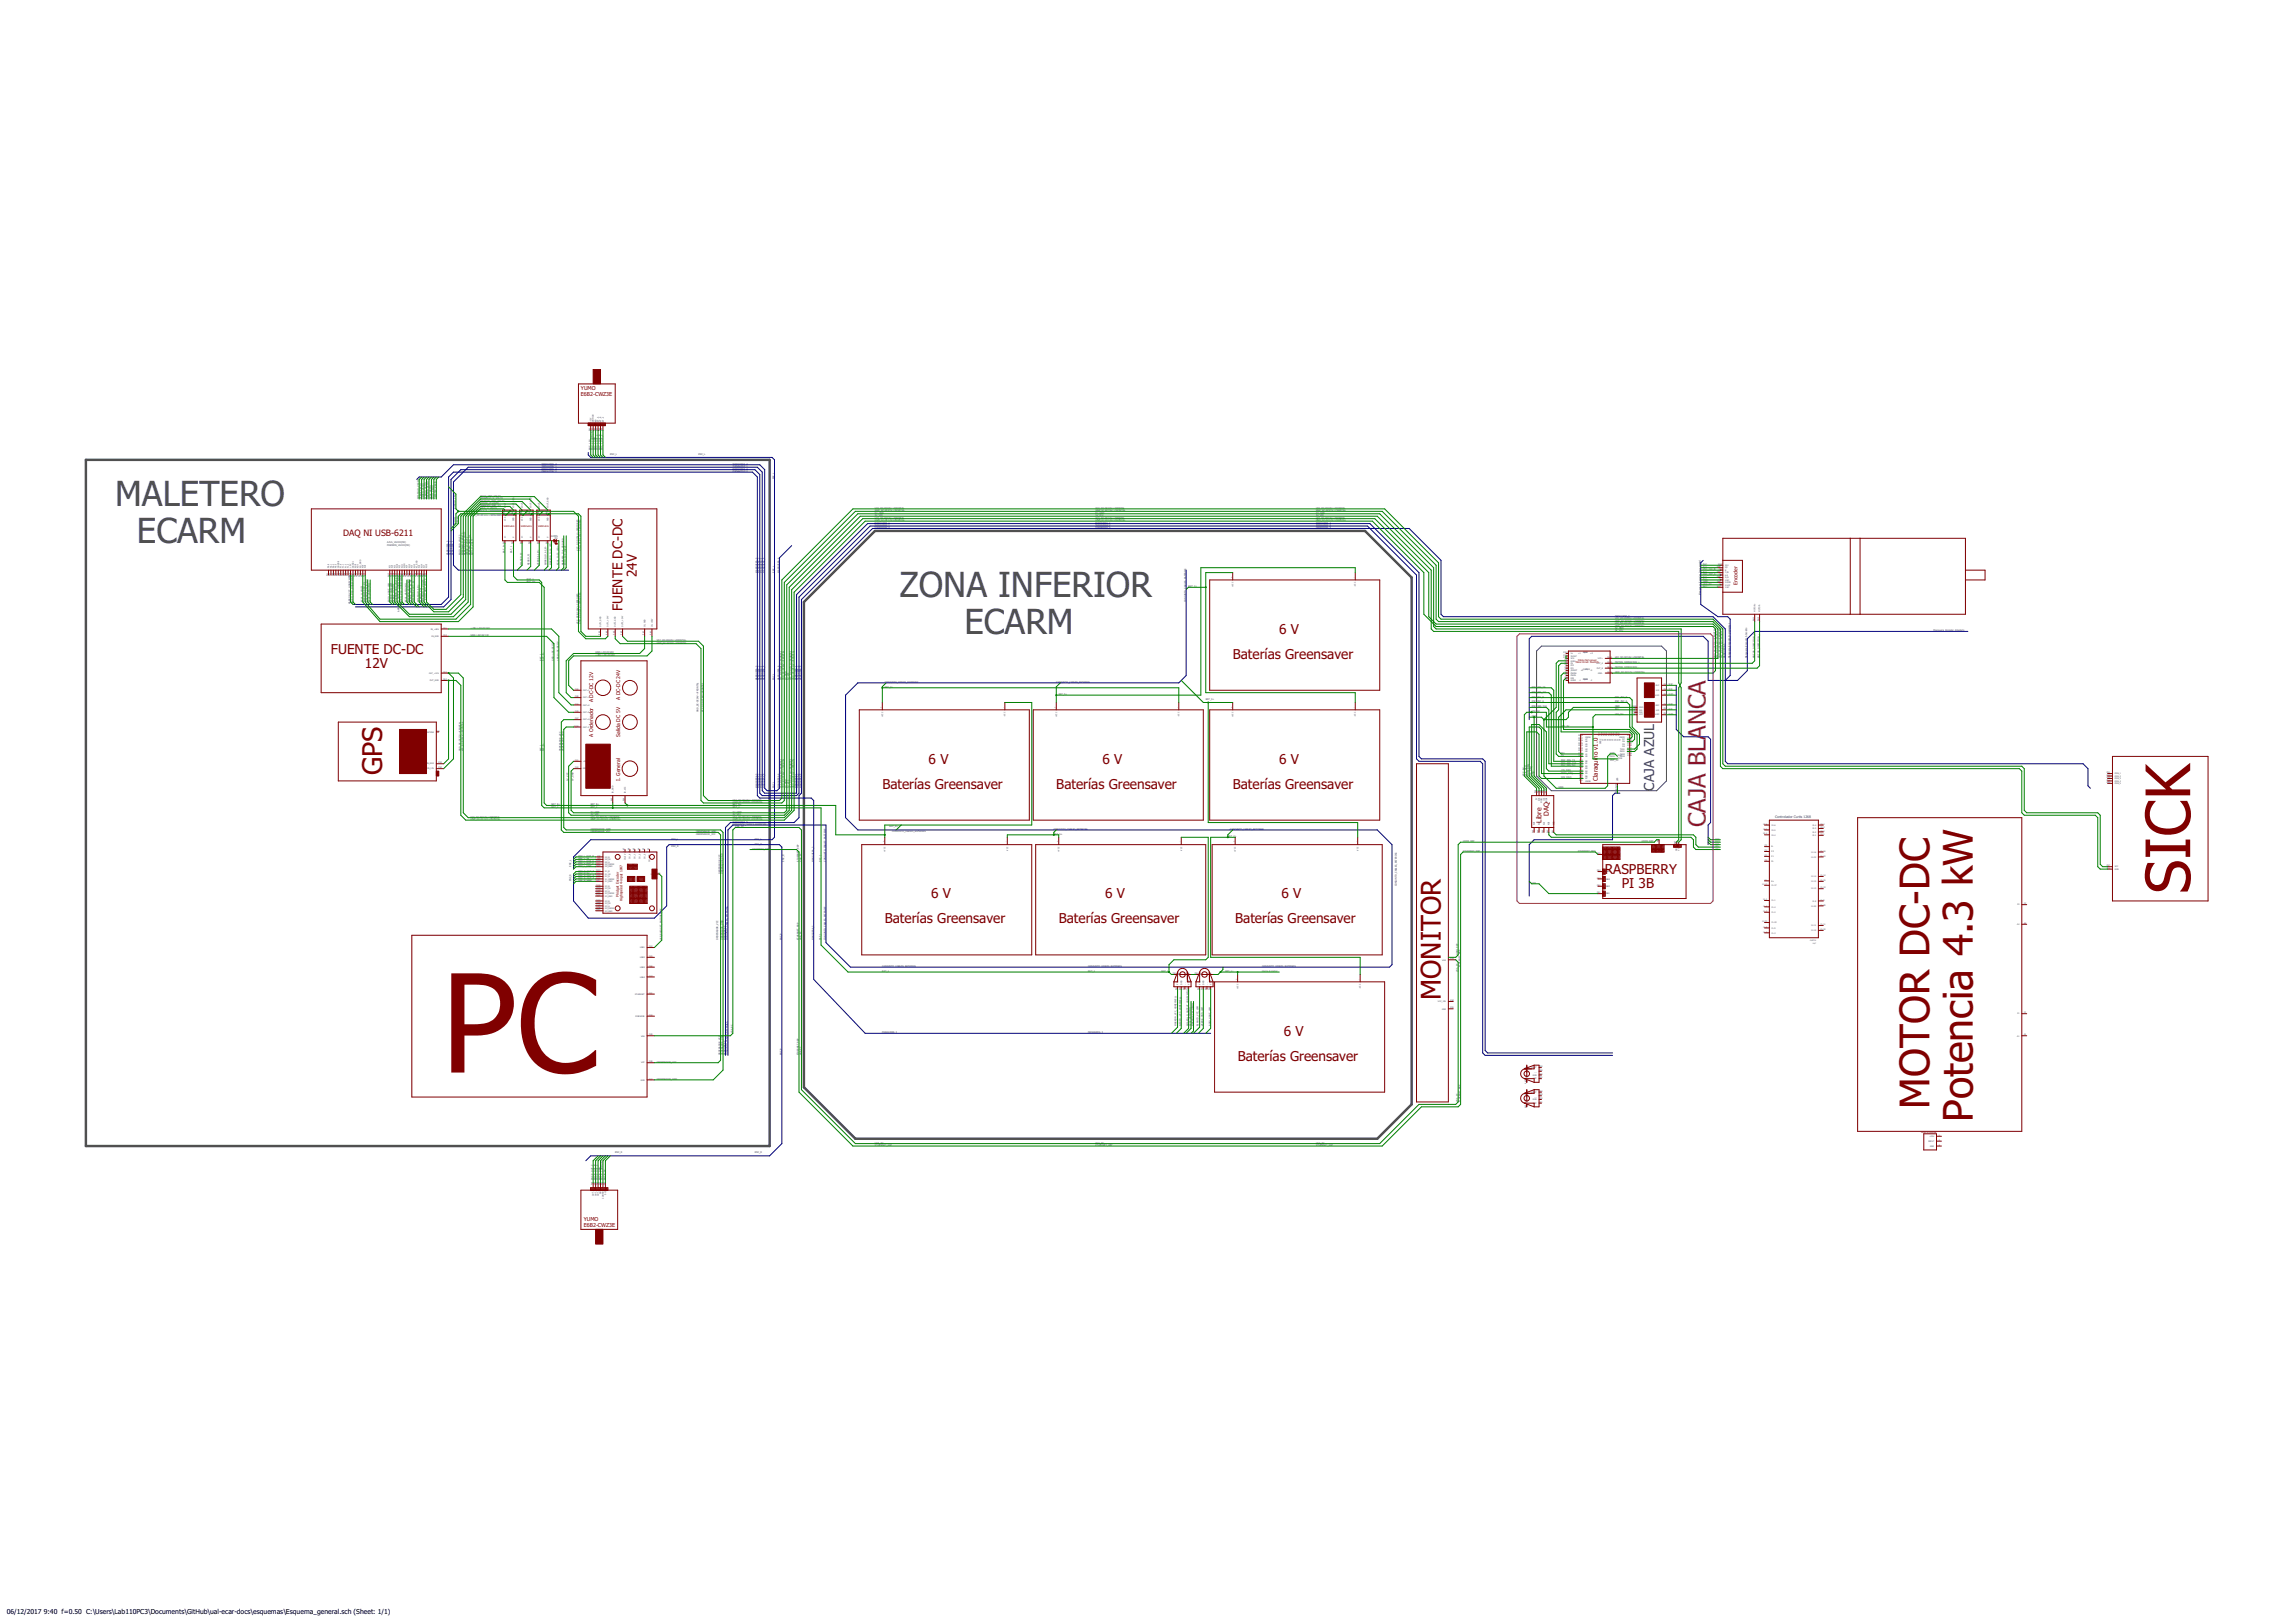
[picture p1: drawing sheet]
<svg xmlns="http://www.w3.org/2000/svg" width="1189mm" height="841mm" viewBox="0 0 1189 841" stroke-linecap="round" stroke-linejoin="round" font-family="sans-serif">
<defs><g id="words">
<text font-size="70.7" fill="#800000" x="229" y="556">PC</text>
<text font-size="31.8" fill="#800000" x="1135" y="463" transform="rotate(-90 1135 463)">SICK</text>
<g font-size="21.2" fill="#800000">
<text x="1000" y="575" transform="rotate(-90 1000 575)">MOTOR DC-DC</text>
<text x="1022" y="581" transform="rotate(-90 1022 581)">Potencia 4.3 kW</text>
</g>
<g font-size="17.9" fill="#505050">
<text x="60" y="262">MALETERO</text>
<text x="71" y="281">ECARM</text>
<text x="466" y="309">ZONA INFERIOR</text>
<text x="500" y="328">ECARM</text>
</g>
<g font-size="14.1" fill="#800000">
<text x="198" y="402" transform="rotate(-90 198 402)">GPS</text>
<text x="747" y="518" transform="rotate(-90 747 518)">MONITOR</text>
</g>
<text font-size="12.6" fill="#800080" x="884" y="429" transform="rotate(-90 884 429)">CAJA BLANCA</text>
<text font-size="7.2" fill="#505050" x="857" y="410" transform="rotate(-90 857 410)">CAJA AZUL</text>
<g font-size="7.1" fill="#800000">
<text x="330" y="299" transform="rotate(-90 330 299)">24V</text>
<text x="323" y="317" transform="rotate(-90 323 317)">FUENTE DC-DC</text>
<text x="663" y="328">6 V</text>
<text x="172" y="339">FUENTE DC-DC</text>
<text x="639" y="341">Baterías Greensaver</text>
<text x="189" y="346">12V</text>
<text x="481" y="396">6 V</text>
<text x="571" y="396">6 V</text>
<text x="663" y="396">6 V</text>
<text x="457" y="409">Baterías Greensaver</text>
<text x="547" y="409">Baterías Greensaver</text>
<text x="639" y="409">Baterías Greensaver</text>
<text x="832" y="453">RASPBERRY</text>
<text x="840" y="460">PI 3B</text>
<text x="483" y="466">6 V</text>
<text x="573" y="466">6 V</text>
<text x="664" y="466">6 V</text>
<text x="459" y="478">Baterías Greensaver</text>
<text x="549" y="478">Baterías Greensaver</text>
<text x="640" y="478">Baterías Greensaver</text>
<text x="665" y="537">6 V</text>
<text x="641" y="550">Baterías Greensaver</text>
</g>
<text font-size="4.6" fill="#800000" x="178" y="278">DAQ NI USB-6211</text>
<g font-size="3.6" fill="#800000">
<text x="803" y="423" transform="rotate(-90 803 423)">DAQ</text>
<text x="799" y="426" transform="rotate(-90 799 426)">Libre</text>
</g>
<g font-size="3.5">
<text x="3" y="837">06/12/2017</text>
<text x="23" y="837">9:40 f=0.50 C:\Users\Lab110PC3\Documents\GitHub\ual-ecar-docs\esquemas\Esquema_general.sch (Sheet: 1/1)</text>
</g>
<g font-size="3.2" fill="#800000">
<text x="828" y="393" transform="rotate(-90 828 393)">no v1.0</text>
<text x="828" y="405" transform="rotate(-90 828 405)">Claraqui</text>
</g>
<g font-size="2.8" fill="#800000">
<text x="301" y="202">YUMO</text>
<text x="301" y="205">E6B2-CWZ3E</text>
<text x="303" y="633">YUMO</text>
<text x="303" y="636">E6B2-CWZ3E</text>
</g>
<g font-size="2.7" fill="#800000">
<text x="900" y="303" transform="rotate(-90 900 303)">Encoder</text>
<text x="307" y="364" transform="rotate(-90 307 364)">A DC-DC 12V</text>
<text x="321" y="363" transform="rotate(-90 321 363)">A DC-DC 24V</text>
<text x="307" y="382" transform="rotate(-90 307 382)">A Ordenador</text>
<text x="321" y="382" transform="rotate(-90 321 382)">Salida DC 5V</text>
<text x="321" y="405" transform="rotate(-90 321 405)">I. General</text>
</g>
<text font-size="1.8" fill="#505050" x="920" y="424">Controlador Curtis 1268</text>
<g font-size="1.8" fill="#800000">
<text x="321" y="465" transform="rotate(-90 321 465)">Phidget Encoder</text>
<text x="323" y="467" transform="rotate(-90 323 467)">Highspeed 4-input 1047</text>
</g>
<g font-size="1.2" fill="#505050">
<text x="306" y="233" transform="rotate(-90 306 233)">ENC_L_5V</text>
<text x="307" y="233" transform="rotate(-90 307 233)">ENC_L_COMMON</text>
<text x="309" y="233" transform="rotate(-90 309 233)">ENC_L_GND</text>
<text x="310" y="233" transform="rotate(-90 310 233)">ENC_L_OUT_A</text>
<text x="311" y="233" transform="rotate(-90 311 233)">ENC_L_OUT_B</text>
<text x="312" y="233" transform="rotate(-90 312 233)">ENC_L_OUT_Z</text>
<text x="316" y="236">ENC_L</text>
<text x="362" y="236">ENC_L</text>
<text x="281" y="245">MANGUERA_3</text>
<text x="281" y="243">MANGUERA_2</text>
<text x="281" y="242">MANGUERA_1</text>
<text x="281" y="241">MANGUERA_4</text>
<text x="380" y="245">MANGUERA_3</text>
<text x="380" y="243">MANGUERA_2</text>
<text x="380" y="242">MANGUERA_1</text>
<text x="380" y="241">MANGUERA_4</text>
<text x="401" y="248" transform="rotate(-90 401 248)">ENC_L</text>
<text x="249" y="257">ROJO_GND_VOLT3</text>
<text x="217" y="259" transform="rotate(-90 217 259)">AMARILLO_VACIO</text>
<text x="219" y="259" transform="rotate(-90 219 259)">VERDE_VACIO</text>
<text x="220" y="259" transform="rotate(-90 220 259)">NEGRO_VACIO</text>
<text x="221" y="259" transform="rotate(-90 221 259)">BLANCO_VACIO</text>
<text x="222" y="259" transform="rotate(-90 222 259)">MARRON_VACIO</text>
<text x="224" y="259" transform="rotate(-90 224 259)">AZUL_VACIO</text>
<text x="225" y="259" transform="rotate(-90 225 259)">ROJO_VACIO</text>
<text x="226" y="259" transform="rotate(-90 226 259)">NARANJA_VACIO</text>
<text x="236" y="264" transform="rotate(-90 236 264)">BLANCO_24V</text>
<text x="249" y="264">AZUL_U_VOLT1</text>
<text x="249" y="262">NARANJA_GND_U1</text>
<text x="249" y="261">VERDE_U_VOLT2</text>
<text x="249" y="260">MARRON_GND_VOLT2</text>
<text x="249" y="259">AMARILLO_U_VOLT3</text>
<text x="453" y="264">VCC_DC-DC24V-&gt;FRONTAL</text>
<text x="568" y="264">VCC_DC-DC24V-&gt;FRONTAL</text>
<text x="682" y="264">VCC_DC-DC24V-&gt;FRONTAL</text>
<text x="244" y="268">GND_DC-DC24V-&gt;SENSORES</text>
<text x="244" y="265">VCC_DC-DC24V-&gt;SENSORES</text>
<text x="453" y="266">5V_GND</text>
<text x="453" y="268">5V_VCC</text>
<text x="453" y="265">GND_DC-DC24V-&gt;FRONTAL</text>
<text x="453" y="269">VCC_DC-DC12V-&gt;FRONTAL</text>
<text x="568" y="266">5V_GND</text>
<text x="568" y="268">5V_VCC</text>
<text x="568" y="265">GND_DC-DC24V-&gt;FRONTAL</text>
<text x="568" y="269">VCC_DC-DC12V-&gt;FRONTAL</text>
<text x="682" y="266">5V_GND</text>
<text x="682" y="268">5V_VCC</text>
<text x="682" y="265">GND_DC-DC24V-&gt;FRONTAL</text>
<text x="682" y="269">VCC_DC-DC12V-&gt;FRONTAL</text>
<text x="236" y="271" transform="rotate(-90 236 271)">ROJO</text>
<text x="238" y="271" transform="rotate(-90 238 271)">NEGRO</text>
<text x="453" y="273">MANGUERA_2</text>
<text x="453" y="271">MANGUERA_1</text>
<text x="453" y="274">MANGUERA_5</text>
<text x="453" y="270">GND_DC-DC12V-&gt;FRONTAL</text>
<text x="568" y="273">MANGUERA_2</text>
<text x="568" y="271">MANGUERA_1</text>
<text x="568" y="274">MANGUERA_5</text>
<text x="568" y="270">GND_DC-DC12V-&gt;FRONTAL</text>
<text x="682" y="273">MANGUERA_2</text>
<text x="682" y="271">MANGUERA_1</text>
<text x="682" y="274">MANGUERA_5</text>
<text x="682" y="270">GND_DC-DC12V-&gt;FRONTAL</text>
<text x="201" y="281">AZUL_VACIO(M2)</text>
<text x="285" y="278">HLMP6</text>
<text x="288" y="279">D1</text>
<text x="201" y="283">MARRON_VACIO(M2)</text>
<text x="232" y="288" transform="rotate(-90 232 288)">MANGUERA_3</text>
<text x="234" y="288" transform="rotate(-90 234 288)">MANGUERA_2</text>
<text x="235" y="288" transform="rotate(-90 235 288)">MANGUERA_1</text>
<text x="239" y="288" transform="rotate(-90 239 288)">ROJO_GND_VOLT3</text>
<text x="240" y="288" transform="rotate(-90 240 288)">AMARILLO_U_VOLT3</text>
<text x="241" y="288" transform="rotate(-90 241 288)">MARRON_GND_VOLT2</text>
<text x="243" y="288" transform="rotate(-90 243 288)">VERDE_U_VOLT2</text>
<text x="244" y="288" transform="rotate(-90 244 288)">NARANJA_GND_U1</text>
<text x="245" y="288" transform="rotate(-90 245 288)">AZUL_U_VOLT1</text>
<text x="262" y="287" transform="rotate(-90 262 287)">BAT_8+</text>
<text x="265" y="287" transform="rotate(-90 265 287)">BAT_1</text>
<text x="300" y="285" transform="rotate(-90 300 285)">VCC_DC-DC24V-&gt;SENSORES</text>
<text x="301" y="285" transform="rotate(-90 301 285)">GND_DC-DC24V-&gt;SENSORES</text>
<text x="271" y="293" transform="rotate(-90 271 293)">BLANCO_F2</text>
<text x="274" y="293" transform="rotate(-90 274 293)">NEGRO_F1</text>
<text x="279" y="293" transform="rotate(-90 279 293)">VERDE_A1_M+</text>
<text x="283" y="293" transform="rotate(-90 283 293)">AMARILLO_A2_M-</text>
<text x="286" y="293" transform="rotate(-90 286 293)">MARRON_J1-16_LED-</text>
<text x="290" y="293" transform="rotate(-90 290 293)">AZUL_J1-22_LED+</text>
<text x="292" y="293" transform="rotate(-90 292 293)">NARANJA_J2-4_GROUND</text>
<text x="293" y="293" transform="rotate(-90 293 293)">ROJO_J2-5_INPUT</text>
<text x="883" y="293">N.C.</text>
<text x="392" y="297" transform="rotate(-90 392 297)">MANGUERA_3</text>
<text x="394" y="297" transform="rotate(-90 394 297)">MANGUERA_2</text>
<text x="395" y="297" transform="rotate(-90 395 297)">MANGUERA_1</text>
<text x="396" y="297" transform="rotate(-90 396 297)">MANGUERA_4</text>
<text x="401" y="297" transform="rotate(-90 401 297)">ENC_L</text>
<text x="404" y="297" transform="rotate(-90 404 297)">MANGUERA_4</text>
<text x="883" y="295">ENC_INC_B</text>
<text x="883" y="298">ENC_INC_A</text>
<text x="883" y="294">N.C.</text>
<text x="883" y="297">N.C.</text>
<text x="883" y="299">N.C.</text>
<text x="273" y="302">BAT_8+</text>
<text x="273" y="301">BAT_1</text>
<text x="616" y="304">BAT_4+</text>
<text x="883" y="302">GND</text>
<text x="883" y="303">VCC_5V</text>
<text x="883" y="301">N.C.</text>
<text x="883" y="304">N.C.</text>
<text x="188" y="312" transform="rotate(-90 188 312)">AZUL_U_VOLT1</text>
<text x="189" y="312" transform="rotate(-90 189 312)">NARANJA_GND_U1</text>
<text x="191" y="312" transform="rotate(-90 191 312)">NARANJA_VACIO(M3)</text>
<text x="192" y="312" transform="rotate(-90 192 312)">AZUL_VACIO(M3)</text>
<text x="202" y="312" transform="rotate(-90 202 312)">ROJO_VOUT_LEM</text>
<text x="203" y="312" transform="rotate(-90 203 312)">VERDE_GND_LEM</text>
<text x="205" y="312" transform="rotate(-90 205 312)">VERDE_U_VOLT2</text>
<text x="206" y="312" transform="rotate(-90 206 312)">MARRON_GND_VOLT2</text>
<text x="211" y="312" transform="rotate(-90 211 312)">AZUL_VACIO(M2)</text>
<text x="212" y="312" transform="rotate(-90 212 312)">MARRON_VACIO(M2)</text>
<text x="213" y="312" transform="rotate(-90 213 312)">VERDE_VOUT_A1-M+</text>
<text x="215" y="312" transform="rotate(-90 215 312)">NARANJA_VOUT_A2</text>
<text x="217" y="312" transform="rotate(-90 217 312)">AMARILLO_AO+</text>
<text x="219" y="312" transform="rotate(-90 219 312)">BLANCO_AO-</text>
<text x="220" y="312" transform="rotate(-90 220 312)">AMARILLO_U_VOLT3</text>
<text x="221" y="311" transform="rotate(-90 221 311)">ROJO_GND_VOLT3</text>
<text x="615" y="312" transform="rotate(-90 615 312)">CONJUNTO_CABLES_BATERIAS</text>
<text x="881" y="308" transform="rotate(-90 881 308)">Manguera_Encoder_Incremental</text>
<text x="182" y="313" transform="rotate(-90 182 313)">MARRON_VCC_HONEYWELL</text>
<text x="183" y="313" transform="rotate(-90 183 313)">NEGRO_-VCC_HONEYWELL</text>
<text x="207" y="317" transform="rotate(-90 207 317)">AMARILLO_OUTPUT_HONEYWELL</text>
<text x="208" y="313" transform="rotate(-90 208 313)">NEGRO_-VCC_HONEYWELL</text>
<text x="300" y="323" transform="rotate(-90 300 323)">VCC_DC-DC24V-&gt;SENSORES</text>
<text x="301" y="323" transform="rotate(-90 301 323)">GND_DC-DC24V-&gt;SENSORES</text>
<text x="837" y="320">MANGUERA_5</text>
<text x="837" y="321">VCC_DC-DC24V-&gt;FRONTAL</text>
<text x="837" y="322">GND_DC-DC24V-&gt;FRONTAL</text>
<text x="837" y="323">VCC_DC-DC12V-&gt;FRONTAL</text>
<text x="244" y="326">+48V-&gt;DC-DC12V</text>
<text x="244" y="330">GND-&gt;DC-DC12V</text>
<text x="837" y="326">5V_GND</text>
<text x="837" y="327">5V_VCC</text>
<text x="837" y="325">GND_DC-DC12V-&gt;FRONTAL</text>
<text x="1002" y="327">Manguera_Encoder_Absoluto</text>
<text x="340" y="332">VCC_DC-DC24V-&gt;FRONTAL</text>
<text x="340" y="334">GND_DC-DC24V-&gt;FRONTAL</text>
<text x="309" y="340">+48V-&gt;DC-DC24V</text>
<text x="309" y="339">GND-&gt;DC-DC24V</text>
<text x="837" y="341">VCC_DC-DC12V-&gt;FRONTAL</text>
<text x="889" y="341" transform="rotate(-90 889 341)">GND_DC-DC12V-&gt;FRONTAL</text>
<text x="890" y="341" transform="rotate(-90 890 341)">VCC_DC-DC12V-&gt;FRONTAL</text>
<text x="892" y="341" transform="rotate(-90 892 341)">GND_DC-DC24V-&gt;FRONTAL</text>
<text x="893" y="341" transform="rotate(-90 893 341)">VCC_DC-DC24V-&gt;FRONTAL</text>
<text x="894" y="341" transform="rotate(-90 894 341)">MANGUERA_5</text>
<text x="897" y="341" transform="rotate(-90 897 341)">Manguera_Encoder_Incremental</text>
<text x="906" y="341" transform="rotate(-90 906 341)">Manguera_Encoder_Absoluto</text>
<text x="909" y="341" transform="rotate(-90 909 341)">MOTOR_DIRECCION_+</text>
<text x="912" y="341" transform="rotate(-90 912 341)">MOTOR_DIRECCION_-</text>
<text x="281" y="342" transform="rotate(-90 281 342)">BAT_1</text>
<text x="282" y="342" transform="rotate(-90 282 342)">BAT_8+</text>
<text x="287" y="342" transform="rotate(-90 287 342)">GND-&gt;DC-DC12V</text>
<text x="290" y="342" transform="rotate(-90 290 342)">+48V-&gt;DC-DC12V</text>
<text x="837" y="344">MOTOR_DIRECCION_+</text>
<text x="837" y="346">MOTOR_DIRECCION_-</text>
<text x="392" y="353" transform="rotate(-90 392 353)">MANGUERA_3</text>
<text x="394" y="353" transform="rotate(-90 394 353)">MANGUERA_2</text>
<text x="395" y="353" transform="rotate(-90 395 353)">MANGUERA_1</text>
<text x="396" y="353" transform="rotate(-90 396 353)">MANGUERA_4</text>
<text x="401" y="353" transform="rotate(-90 401 353)">ENC_L</text>
<text x="404" y="353" transform="rotate(-90 404 353)">MANGUERA_4</text>
<text x="405" y="353" transform="rotate(-90 405 353)">VCC_DC-DC24V-&gt;FRONTAL</text>
<text x="406" y="353" transform="rotate(-90 406 353)">GND_DC-DC24V-&gt;FRONTAL</text>
<text x="408" y="353" transform="rotate(-90 408 353)">5V_GND</text>
<text x="409" y="353" transform="rotate(-90 409 353)">5V_VCC</text>
<text x="410" y="353" transform="rotate(-90 410 353)">VCC_DC-DC12V-&gt;FRONTAL</text>
<text x="412" y="353" transform="rotate(-90 412 353)">GND_DC-DC12V-&gt;FRONTAL</text>
<text x="413" y="353" transform="rotate(-90 413 353)">MANGUERA_1</text>
<text x="414" y="353" transform="rotate(-90 414 353)">MANGUERA_2</text>
<text x="415" y="353" transform="rotate(-90 415 353)">MANGUERA_5</text>
<text x="459" y="354">CONJUNTO_CABLES_BATERIAS</text>
<text x="547" y="354">CONJUNTO_CABLES_BATERIAS</text>
<text x="837" y="349">GND_DC-DC12V-&gt;FRONTAL</text>
<text x="459" y="356">BAT_7+</text>
<text x="794" y="356">ENC_ABS_CS</text>
<text x="794" y="359">ENC_ABS_DO</text>
<text x="865" y="355">K1C</text>
<text x="865" y="358">K1I</text>
<text x="549" y="360">BAT_5+</text>
<text x="625" y="363">BAT_3+</text>
<text x="794" y="361">ENC_INC_B</text>
<text x="794" y="364">ENC_INC_A</text>
<text x="837" y="361">ENC_INC_B</text>
<text x="837" y="364">ENC_INC_A</text>
<text x="865" y="360">K1O</text>
<text x="865" y="365">K2C</text>
<text x="362" y="369" transform="rotate(-90 362 369)">GND_DC-DC24V-&gt;FRONTAL</text>
<text x="365" y="369" transform="rotate(-90 365 369)">VCC_DC-DC24V-&gt;FRONTAL</text>
<text x="794" y="372">GND</text>
<text x="794" y="367">ENC_ABS_CLK</text>
<text x="794" y="369">VCC_5V</text>
<text x="837" y="367">GND</text>
<text x="837" y="370">VCC_5V</text>
<text x="837" y="368">IN1</text>
<text x="865" y="370">K2O</text>
<text x="865" y="368">K2I</text>
<text x="809" y="377">VC</text>
<text x="811" y="377">C_5V</text>
<text x="239" y="389" transform="rotate(-90 239 389)">GND_DC-DC12V-&gt;FRONTAL</text>
<text x="240" y="389" transform="rotate(-90 240 389)">VCC_DC-DC12V-&gt;FRONTAL</text>
<text x="281" y="389" transform="rotate(-90 281 389)">BAT_1</text>
<text x="282" y="389" transform="rotate(-90 282 389)">BAT_8+</text>
<text x="291" y="389" transform="rotate(-90 291 389)">ORDENADOR_VCC</text>
<text x="292" y="389" transform="rotate(-90 292 389)">ORDENADOR_GND</text>
<text x="809" y="394">ENC_ABS_CS</text>
<text x="809" y="396">ENC_ABS_CLK</text>
<text x="809" y="392">CS</text>
<text x="809" y="391">IN1</text>
<text x="834" y="391">GND</text>
<text x="834" y="394">VCC_5V</text>
<text x="809" y="397">ENC_ABS_DO</text>
<text x="809" y="400">/CS_DAQ</text>
<text x="809" y="401">MOSI_DAQ</text>
<text x="295" y="405" transform="rotate(-90 295 405)">5V_VCC</text>
<text x="297" y="405" transform="rotate(-90 297 405)">5V_GND</text>
<text x="790" y="402" transform="rotate(-90 790 402)">VCC_5V</text>
<text x="791" y="402" transform="rotate(-90 791 402)">SCK_DAQ</text>
<text x="793" y="402" transform="rotate(-90 793 402)">MOSI_DAQ</text>
<text x="794" y="402" transform="rotate(-90 794 402)">/CS_DAQ</text>
<text x="795" y="402" transform="rotate(-90 795 402)">GND</text>
<text x="809" y="403">SCK_DAQ</text>
<text x="392" y="408" transform="rotate(-90 392 408)">MANGUERA_3</text>
<text x="394" y="408" transform="rotate(-90 394 408)">MANGUERA_2</text>
<text x="395" y="408" transform="rotate(-90 395 408)">MANGUERA_1</text>
<text x="396" y="408" transform="rotate(-90 396 408)">MANGUERA_4</text>
<text x="401" y="408" transform="rotate(-90 401 408)">ENC_L</text>
<text x="404" y="408" transform="rotate(-90 404 408)">MANGUERA_4</text>
<text x="405" y="408" transform="rotate(-90 405 408)">VCC_DC-DC24V-&gt;FRONTAL</text>
<text x="406" y="408" transform="rotate(-90 406 408)">GND_DC-DC24V-&gt;FRONTAL</text>
<text x="408" y="408" transform="rotate(-90 408 408)">5V_GND</text>
<text x="409" y="408" transform="rotate(-90 409 408)">5V_VCC</text>
<text x="410" y="408" transform="rotate(-90 410 408)">VCC_DC-DC12V-&gt;FRONTAL</text>
<text x="412" y="408" transform="rotate(-90 412 408)">GND_DC-DC12V-&gt;FRONTAL</text>
<text x="413" y="408" transform="rotate(-90 413 408)">MANGUERA_1</text>
<text x="414" y="408" transform="rotate(-90 414 408)">MANGUERA_2</text>
<text x="415" y="408" transform="rotate(-90 415 408)">MANGUERA_5</text>
<text x="808" y="408">GND</text>
<text x="838" y="411" transform="rotate(-90 838 411)">US</text>
<text x="838" y="409" transform="rotate(-90 838 409)">B</text>
<text x="286" y="417">BAT_8+</text>
<text x="286" y="419">BAT_1</text>
<text x="306" y="417">BAT_8+</text>
<text x="306" y="419">BAT_1</text>
<text x="380" y="417">BAT_8+</text>
<text x="380" y="419">BAT_1</text>
<text x="380" y="415">VCC_DC-DC24V-&gt;FRONTAL</text>
<text x="380" y="416">GND_DC-DC24V-&gt;FRONTAL</text>
<text x="244" y="425">GND_DC-DC12V-&gt;FRONTAL</text>
<text x="244" y="424">VCC_DC-DC12V-&gt;FRONTAL</text>
<text x="306" y="421">5V_GND</text>
<text x="306" y="422">5V_VCC</text>
<text x="306" y="425">GND_DC-DC12V-&gt;FRONTAL</text>
<text x="306" y="424">VCC_DC-DC12V-&gt;FRONTAL</text>
<text x="380" y="421">5V_GND</text>
<text x="380" y="422">5V_VCC</text>
<text x="380" y="425">GND_DC-DC12V-&gt;FRONTAL</text>
<text x="380" y="424">VCC_DC-DC12V-&gt;FRONTAL</text>
<text x="306" y="430">ORDENADOR_GND</text>
<text x="306" y="431">ORDENADOR_VCC</text>
<text x="361" y="431">ORDENADOR_GND</text>
<text x="380" y="428">CONJUNTO_CABLES_BATERIAS</text>
<text x="380" y="426">MANGUERA_5</text>
<text x="381" y="429">VGA_PC</text>
<text x="461" y="429">BAT_8+</text>
<text x="462" y="431">CONJUNTO_CABLES_BATERIAS</text>
<text x="546" y="430">CONJUNTO_CABLES_BATERIAS</text>
<text x="638" y="430">CONJUNTO_CABLES_BATERIAS</text>
<text x="348" y="435">ENC_L</text>
<text x="361" y="433">ORDENADOR_VCC</text>
<text x="391" y="435">ENC_L</text>
<text x="391" y="438">ENC_R</text>
<text x="546" y="433">BAT_6+</text>
<text x="636" y="434">BAT_2+</text>
<text x="758" y="436">HDMI_RBP</text>
<text x="851" y="436">HDMI_RBP</text>
<text x="889" y="435">K1C</text>
<text x="889" y="438">K1I</text>
<text x="889" y="436">K1O</text>
<text x="348" y="439">ENC_R</text>
<text x="390" y="440">ETHERNET_RBP</text>
<text x="758" y="441">ETHERNET_RBP</text>
<text x="818" y="441">ETHERNET_RBP</text>
<text x="889" y="439">AO-</text>
<text x="889" y="440">AO+</text>
<text x="296" y="449" transform="rotate(-90 296 449)">ENC_L</text>
<text x="300" y="445">ENC_L_5V</text>
<text x="300" y="449">ENC_L_GND</text>
<text x="300" y="447">ENC_L_OUT_A</text>
<text x="300" y="444">ENC_L_OUT_B</text>
<text x="300" y="448">ENC_L_OUT_Z</text>
<text x="406" y="447" transform="rotate(-90 406 447)">ENC_R</text>
<text x="414" y="447" transform="rotate(-90 414 447)">ETHERNET_RBP</text>
<text x="415" y="447" transform="rotate(-90 415 447)">VGA_PC</text>
<text x="422" y="447" transform="rotate(-90 422 447)">MANGUERA_3</text>
<text x="426" y="447" transform="rotate(-90 426 447)">BAT_1</text>
<text x="428" y="447" transform="rotate(-90 428 447)">CONJUNTO_CABLES_BATERIAS</text>
<text x="300" y="453">ENC_R_5V</text>
<text x="300" y="455">ENC_R_OUT_Z</text>
<text x="300" y="452">ENC_R_OUT_B</text>
<text x="300" y="454">ENC_R_OUT_A</text>
<text x="373" y="453" transform="rotate(-90 373 453)">ORDENADOR_VCC</text>
<text x="375" y="453" transform="rotate(-90 375 453)">ORDENADOR_GND</text>
<text x="296" y="457" transform="rotate(-90 296 457)">ENC_R</text>
<text x="300" y="457">ENC_R_GND</text>
<text x="724" y="459" transform="rotate(-90 724 459)">CONJUNTO_CABLES_BATERIAS</text>
<text x="794" y="458">USB</text>
<text x="343" y="487" transform="rotate(-90 343 487)">USB_PHIDGET_ENCODER_PC</text>
<text x="372" y="487" transform="rotate(-90 372 487)">ORDENADOR_VCC</text>
<text x="375" y="487" transform="rotate(-90 375 487)">ORDENADOR_GND</text>
<text x="376" y="487" transform="rotate(-90 376 487)">MANGUERA_5</text>
<text x="377" y="487" transform="rotate(-90 377 487)">CONJUNTO_CABLES_BATERIAS</text>
<text x="405" y="487" transform="rotate(-90 405 487)">ENC_R</text>
<text x="414" y="487" transform="rotate(-90 414 487)">ETHERNET_RBP</text>
<text x="415" y="487" transform="rotate(-90 415 487)">VGA_PC</text>
<text x="422" y="487" transform="rotate(-90 422 487)">MANGUERA_3</text>
<text x="426" y="487" transform="rotate(-90 426 487)">BAT_1</text>
<text x="428" y="487" transform="rotate(-90 428 487)">CONJUNTO_CABLES_BATERIAS</text>
<text x="756" y="495" transform="rotate(-90 756 495)">HDMI_RBP</text>
<text x="457" y="501">CONJUNTO_CABLES_BATERIAS</text>
<text x="457" y="504">BAT_1</text>
<text x="564" y="501">CONJUNTO_CABLES_BATERIAS</text>
<text x="564" y="504">BAT_1</text>
<text x="602" y="504">BAT_1</text>
<text x="635" y="504">BAT_1+</text>
<text x="654" y="504">Hacia el motor</text>
<text x="654" y="501">CONJUNTO_CABLES_BATERIAS</text>
<text x="756" y="504" transform="rotate(-90 756 504)">VGA_PC</text>
<text x="757" y="501" transform="rotate(-90 757 501)">ETHERNET_RBP</text>
<text x="610" y="532" transform="rotate(-90 610 532)">MARRON_VCC_HONEYWELL</text>
<text x="612" y="532" transform="rotate(-90 612 532)">NEGRO_-VCC_HONEYWELL</text>
<text x="616" y="532" transform="rotate(-90 616 532)">AMARILLO_OUTPUT_HONEYWELL</text>
<text x="617" y="532" transform="rotate(-90 617 532)">AZUL_VACIO(M3)</text>
<text x="619" y="532" transform="rotate(-90 619 532)">NARANJA_VACIO(M3)</text>
<text x="621" y="532" transform="rotate(-90 621 532)">BLANCO_VCC_LEM</text>
<text x="624" y="532" transform="rotate(-90 624 532)">VERDE_GND_LEM</text>
<text x="627" y="532" transform="rotate(-90 627 532)">ROJO_VOUT_LEM</text>
<text x="377" y="536" transform="rotate(-90 377 536)">S_BATERIAS</text>
<text x="380" y="535" transform="rotate(-90 380 535)">VGA_PC</text>
<text x="457" y="535">MANGUERA_3</text>
<text x="564" y="535">MANGUERA_3</text>
<text x="340" y="551">ORDENADOR_VCC</text>
<text x="373" y="547" transform="rotate(-90 373 547)">ORDENADOR_VCC</text>
<text x="375" y="547" transform="rotate(-90 375 547)">ORDENADOR_GND</text>
<text x="376" y="547" transform="rotate(-90 376 547)">MANGUERA_5</text>
<text x="377" y="547" transform="rotate(-90 377 547)">CONJUNTO_CABLE</text>
<text x="405" y="547" transform="rotate(-90 405 547)">ENC_R</text>
<text x="414" y="547" transform="rotate(-90 414 547)">ETHERNET_RBP</text>
<text x="415" y="547" transform="rotate(-90 415 547)">VGA_PC</text>
<text x="340" y="560">ORDENADOR_GND</text>
<text x="756" y="571" transform="rotate(-90 756 571)">VGA_PC</text>
<text x="757" y="571" transform="rotate(-90 757 571)">ETHERNET_RBP</text>
<text x="453" y="593">VGA_PC</text>
<text x="453" y="594">ETHERNET_RBP</text>
<text x="568" y="593">VGA_PC</text>
<text x="568" y="594">ETHERNET_RBP</text>
<text x="682" y="593">VGA_PC</text>
<text x="682" y="594">ETHERNET_RBP</text>
<text x="319" y="598">ENC_R</text>
<text x="391" y="598">ENC_R</text>
<text x="307" y="612" transform="rotate(-90 307 612)">ENC_R_OUT_Z</text>
<text x="309" y="612" transform="rotate(-90 309 612)">ENC_R_OUT_B</text>
<text x="310" y="612" transform="rotate(-90 310 612)">ENC_R_OUT_A</text>
<text x="311" y="612" transform="rotate(-90 311 612)">ENC_R_GND</text>
<text x="312" y="612" transform="rotate(-90 312 612)">ENC_R_COMMON</text>
<text x="314" y="612" transform="rotate(-90 314 612)">ENC_R_5V</text>
</g>
<g font-size="1.2" fill="#800000">
<text x="261" y="273">Voltímetro</text>
<text x="270" y="273">Voltímetro</text>
<text x="279" y="273">Voltímetro</text>
<text x="817" y="344">Motor Driver 36v20CS</text>
<text x="818" y="342">Pololu high-power</text>
</g>
<g font-size="1.1" fill="#505050">
<text x="307" y="219" transform="rotate(-90 307 219)">5-12V</text>
<text x="308" y="219" transform="rotate(-90 308 219)">COMMON</text>
<text x="309" y="219" transform="rotate(-90 309 219)">GND</text>
<text x="310" y="219" transform="rotate(-90 310 219)">OUT_A</text>
<text x="312" y="219" transform="rotate(-90 312 219)">OUT_B</text>
<text x="313" y="219" transform="rotate(-90 313 219)">OUT_Z</text>
<text x="306" y="223" transform="rotate(-90 306 223)">P$1</text>
<text x="307" y="223" transform="rotate(-90 307 223)">P$2</text>
<text x="308" y="223" transform="rotate(-90 308 223)">P$3</text>
<text x="310" y="223" transform="rotate(-90 310 223)">P$4</text>
<text x="311" y="223" transform="rotate(-90 311 223)">P$5</text>
<text x="312" y="223" transform="rotate(-90 312 223)">P$6</text>
<text x="262" y="263" transform="rotate(-90 262 263)">VOU</text>
<text x="262" y="261" transform="rotate(-90 262 261)">T</text>
<text x="267" y="263" transform="rotate(-90 267 263)">VOU</text>
<text x="267" y="261" transform="rotate(-90 267 261)">T_GN</text>
<text x="267" y="259" transform="rotate(-90 267 259)">D</text>
<text x="271" y="263" transform="rotate(-90 271 263)">VOUT</text>
<text x="275" y="263" transform="rotate(-90 275 263)">VOUT_GND</text>
<text x="280" y="263" transform="rotate(-90 280 263)">VOUT</text>
<text x="284" y="263" transform="rotate(-90 284 263)">VOUT_GND</text>
<text x="262" y="267" transform="rotate(-90 262 267)">PP$$35</text>
<text x="262" y="270" transform="rotate(-90 262 270)">VCC</text>
<text x="266" y="267" transform="rotate(-90 266 267)">PP$$46</text>
<text x="270" y="267" transform="rotate(-90 270 267)">PP$$35</text>
<text x="271" y="270" transform="rotate(-90 271 270)">VCC</text>
<text x="275" y="267" transform="rotate(-90 275 267)">PP$$46</text>
<text x="279" y="267" transform="rotate(-90 279 267)">PP$$35</text>
<text x="280" y="270" transform="rotate(-90 280 270)">VCC</text>
<text x="284" y="267" transform="rotate(-90 284 267)">PP$$46</text>
<text x="267" y="270" transform="rotate(-90 267 270)">GND</text>
<text x="275" y="270" transform="rotate(-90 275 270)">GND</text>
<text x="284" y="270" transform="rotate(-90 284 270)">GND</text>
<text x="262" y="279" transform="rotate(-90 262 279)">V+</text>
<text x="267" y="279" transform="rotate(-90 267 279)">V-</text>
<text x="271" y="279" transform="rotate(-90 271 279)">V+</text>
<text x="275" y="279" transform="rotate(-90 275 279)">V-</text>
<text x="280" y="279" transform="rotate(-90 280 279)">V+</text>
<text x="284" y="279" transform="rotate(-90 284 279)">V-</text>
<text x="262" y="282" transform="rotate(-90 262 282)">P$1</text>
<text x="266" y="282" transform="rotate(-90 266 282)">P$2</text>
<text x="270" y="282" transform="rotate(-90 270 282)">P$1</text>
<text x="275" y="282" transform="rotate(-90 275 282)">P$2</text>
<text x="279" y="282" transform="rotate(-90 279 282)">P$1</text>
<text x="284" y="282" transform="rotate(-90 284 282)">P$2</text>
<text x="890" y="293">P$10</text>
<text x="894" y="293">10.I</text>
<text x="170" y="298" transform="rotate(-90 170 298)">P$1</text>
<text x="171" y="294" transform="rotate(-90 171 294)">P0.0</text>
<text x="171" y="298" transform="rotate(-90 171 298)">P$2</text>
<text x="172" y="294" transform="rotate(-90 172 294)">P0.1</text>
<text x="173" y="298" transform="rotate(-90 173 298)">P$3</text>
<text x="173" y="294" transform="rotate(-90 173 294)">P0.2</text>
<text x="174" y="298" transform="rotate(-90 174 298)">P$4</text>
<text x="174" y="294" transform="rotate(-90 174 294)">P0.3</text>
<text x="175" y="298" transform="rotate(-90 175 298)">P$5</text>
<text x="176" y="294" transform="rotate(-90 176 294)">DGND0</text>
<text x="176" y="298" transform="rotate(-90 176 298)">P$6</text>
<text x="177" y="294" transform="rotate(-90 177 294)">P1.0</text>
<text x="178" y="298" transform="rotate(-90 178 298)">P$7</text>
<text x="178" y="294" transform="rotate(-90 178 294)">P1.1</text>
<text x="179" y="298" transform="rotate(-90 179 298)">P$8</text>
<text x="180" y="294" transform="rotate(-90 180 294)">P1.2</text>
<text x="180" y="298" transform="rotate(-90 180 298)">P$9</text>
<text x="181" y="294" transform="rotate(-90 181 294)">P1.3</text>
<text x="181" y="299" transform="rotate(-90 181 299)">P$10</text>
<text x="182" y="294" transform="rotate(-90 182 294)">+5V</text>
<text x="183" y="299" transform="rotate(-90 183 299)">P$11</text>
<text x="183" y="294" transform="rotate(-90 183 294)">DGND1</text>
<text x="184" y="299" transform="rotate(-90 184 299)">P$12</text>
<text x="185" y="294" transform="rotate(-90 185 294)">AO0</text>
<text x="185" y="299" transform="rotate(-90 185 299)">P$13</text>
<text x="186" y="294" transform="rotate(-90 186 294)">AO1</text>
<text x="187" y="299" transform="rotate(-90 187 299)">P$14</text>
<text x="187" y="294" transform="rotate(-90 187 294)">AO_GND</text>
<text x="188" y="299" transform="rotate(-90 188 299)">P$15</text>
<text x="188" y="294" transform="rotate(-90 188 294)">AI0</text>
<text x="189" y="299" transform="rotate(-90 189 299)">P$16</text>
<text x="190" y="294" transform="rotate(-90 190 294)">AI8</text>
<text x="202" y="299" transform="rotate(-90 202 299)">P$17</text>
<text x="202" y="294" transform="rotate(-90 202 294)">AI1</text>
<text x="203" y="299" transform="rotate(-90 203 299)">P$18</text>
<text x="204" y="294" transform="rotate(-90 204 294)">AI9</text>
<text x="204" y="299" transform="rotate(-90 204 299)">P$19</text>
<text x="205" y="294" transform="rotate(-90 205 294)">AI2</text>
<text x="206" y="299" transform="rotate(-90 206 299)">P$20</text>
<text x="206" y="294" transform="rotate(-90 206 294)">AI10</text>
<text x="207" y="299" transform="rotate(-90 207 299)">P$21</text>
<text x="207" y="294" transform="rotate(-90 207 294)">AI3</text>
<text x="208" y="299" transform="rotate(-90 208 299)">P$22</text>
<text x="209" y="294" transform="rotate(-90 209 294)">AI11</text>
<text x="209" y="299" transform="rotate(-90 209 299)">P$23</text>
<text x="210" y="294" transform="rotate(-90 210 294)">AISN</text>
<text x="211" y="299" transform="rotate(-90 211 299)">P$24</text>
<text x="211" y="294" transform="rotate(-90 211 294)">AI4</text>
<text x="212" y="299" transform="rotate(-90 212 299)">P$25</text>
<text x="213" y="294" transform="rotate(-90 213 294)">AI12</text>
<text x="213" y="299" transform="rotate(-90 213 299)">P$26</text>
<text x="214" y="294" transform="rotate(-90 214 294)">AI5</text>
<text x="215" y="299" transform="rotate(-90 215 299)">P$27</text>
<text x="215" y="294" transform="rotate(-90 215 294)">AI13</text>
<text x="216" y="299" transform="rotate(-90 216 299)">P$28</text>
<text x="216" y="294" transform="rotate(-90 216 294)">AI_GND</text>
<text x="217" y="299" transform="rotate(-90 217 299)">P$29</text>
<text x="218" y="294" transform="rotate(-90 218 294)">AI6</text>
<text x="218" y="299" transform="rotate(-90 218 299)">P$30</text>
<text x="219" y="294" transform="rotate(-90 219 294)">AI14</text>
<text x="220" y="299" transform="rotate(-90 220 299)">P$31</text>
<text x="220" y="294" transform="rotate(-90 220 294)">AI7</text>
<text x="221" y="299" transform="rotate(-90 221 299)">P$32</text>
<text x="221" y="294" transform="rotate(-90 221 294)">AI15</text>
<text x="639" y="299" transform="rotate(-90 639 299)">+</text>
<text x="702" y="299" transform="rotate(-90 702 299)">-</text>
<text x="890" y="299">P$5</text>
<text x="890" y="297">P$7</text>
<text x="890" y="294">P$9</text>
<text x="891" y="298">P$6</text>
<text x="891" y="295">P$8</text>
<text x="894" y="300">5./A</text>
<text x="894" y="297">7./B</text>
<text x="894" y="295">9/I</text>
<text x="894" y="298">6.A</text>
<text x="894" y="296">B</text>
<text x="639" y="304" transform="rotate(-90 639 304)">+VCC</text>
<text x="703" y="304" transform="rotate(-90 703 304)">-VCC</text>
<text x="890" y="304">P$1</text>
<text x="890" y="302">P$3</text>
<text x="891" y="303">P$2</text>
<text x="891" y="300">P$4</text>
<text x="894" y="305">1.NC</text>
<text x="894" y="302">3.GND</text>
<text x="894" y="303">2.VCC</text>
<text x="894" y="301">4.NC</text>
<text x="910" y="317" transform="rotate(-90 910 317)">MOTOR+</text>
<text x="912" y="317" transform="rotate(-90 912 317)">MOTOR-</text>
<text x="909" y="322" transform="rotate(-90 909 322)">P$11</text>
<text x="912" y="322" transform="rotate(-90 912 322)">P$12</text>
<text x="223" y="326">IN_+48V</text>
<text x="230" y="326">P$1</text>
<text x="230" y="330">P$2</text>
<text x="311" y="329" transform="rotate(-90 311 329)">P$4</text>
<text x="312" y="325" transform="rotate(-90 312 325)">OUT1_GND</text>
<text x="315" y="329" transform="rotate(-90 315 329)">P$3</text>
<text x="315" y="325" transform="rotate(-90 315 325)">OUT1_+24V</text>
<text x="319" y="329" transform="rotate(-90 319 329)">P$6</text>
<text x="319" y="325" transform="rotate(-90 319 325)">OUT2_GND</text>
<text x="322" y="329" transform="rotate(-90 322 329)">P$5</text>
<text x="323" y="325" transform="rotate(-90 323 325)">OUT2_+24V</text>
<text x="334" y="329" transform="rotate(-90 334 329)">P$2</text>
<text x="334" y="325" transform="rotate(-90 334 325)">IN_GND</text>
<text x="338" y="329" transform="rotate(-90 338 329)">P$1</text>
<text x="338" y="325" transform="rotate(-90 338 325)">IN_+48V</text>
<text x="224" y="330">IN_GND</text>
<text x="810" y="341">P$10</text>
<text x="810" y="340">P$11</text>
<text x="810" y="338">P$12</text>
<text x="814" y="342">VCS</text>
<text x="814" y="340">5VOUT</text>
<text x="814" y="339">V+</text>
<text x="818" y="339">+1</text>
<text x="821" y="338">PP$$1187</text>
<text x="824" y="339">+2</text>
<text x="828" y="342">VCC+</text>
<text x="833" y="341">P$13</text>
<text x="811" y="347">P$5</text>
<text x="811" y="346">P$6</text>
<text x="811" y="345">P$7</text>
<text x="811" y="344">P$8</text>
<text x="811" y="342">P$9</text>
<text x="814" y="348">/RESET</text>
<text x="814" y="347">FF1</text>
<text x="814" y="345">FF2</text>
<text x="814" y="344">CS</text>
<text x="814" y="343">GND1</text>
<text x="819" y="348">+0</text>
<text x="821" y="347">P$2P2$21</text>
<text x="824" y="348">-0</text>
<text x="827" y="344">OUT_A</text>
<text x="827" y="347">OUT_B</text>
<text x="833" y="344">P$14</text>
<text x="833" y="346">P$15</text>
<text x="222" y="349">OUT_+12V</text>
<text x="223" y="353">OUT_GND</text>
<text x="230" y="349">P$3</text>
<text x="230" y="352">P$4</text>
<text x="811" y="352">P$1</text>
<text x="811" y="351">P$2</text>
<text x="811" y="350">P$3</text>
<text x="811" y="349">P$4</text>
<text x="814" y="353">GND0</text>
<text x="814" y="352">DIR</text>
<text x="814" y="350">PWML</text>
<text x="814" y="349">PWMH</text>
<text x="818" y="353">-1</text>
<text x="821" y="352">PP$$2109</text>
<text x="824" y="353">-2</text>
<text x="828" y="349">GND-</text>
<text x="833" y="349">P$16</text>
<text x="298" y="357">P$5</text>
<text x="302" y="358">OUT+1</text>
<text x="858" y="356">K1C</text>
<text x="858" y="358">K1I</text>
<text x="862" y="357">P$5</text>
<text x="862" y="355">P$6</text>
<text x="298" y="361">P$8</text>
<text x="298" y="365">P$6</text>
<text x="302" y="362">OUT-1</text>
<text x="302" y="366">OUT+2</text>
<text x="858" y="361">K1O</text>
<text x="858" y="366">K2C</text>
<text x="862" y="365">P$3</text>
<text x="862" y="360">P$4</text>
<text x="298" y="369">P$9</text>
<text x="302" y="369">OUT-2</text>
<text x="457" y="367" transform="rotate(-90 457 367)">+</text>
<text x="458" y="372" transform="rotate(-90 458 372)">+VCC</text>
<text x="521" y="367" transform="rotate(-90 521 367)">-</text>
<text x="521" y="371" transform="rotate(-90 521 371)">-VCC</text>
<text x="547" y="367" transform="rotate(-90 547 367)">+</text>
<text x="548" y="372" transform="rotate(-90 548 372)">+VCC</text>
<text x="611" y="367" transform="rotate(-90 611 367)">-</text>
<text x="611" y="371" transform="rotate(-90 611 371)">-VCC</text>
<text x="639" y="367" transform="rotate(-90 639 367)">+</text>
<text x="639" y="372" transform="rotate(-90 639 372)">+VCC</text>
<text x="702" y="367" transform="rotate(-90 702 367)">-</text>
<text x="703" y="371" transform="rotate(-90 703 371)">-VCC</text>
<text x="846" y="366">P$10</text>
<text x="846" y="370">P$7</text>
<text x="846" y="369">P$9</text>
<text x="846" y="368">P$8</text>
<text x="850" y="371">VCC</text>
<text x="850" y="369">IN2</text>
<text x="850" y="368">IN1</text>
<text x="850" y="367">GND</text>
<text x="858" y="371">K2O</text>
<text x="858" y="368">K2I</text>
<text x="862" y="370">P$1</text>
<text x="862" y="368">P$2</text>
<text x="298" y="377">P$10</text>
<text x="298" y="373">P$7</text>
<text x="302" y="373">OUT+3</text>
<text x="302" y="377">OUT-3</text>
<text x="221" y="380">ANTENA</text>
<text x="226" y="379">P$1</text>
<text x="818" y="383">P$17</text>
<text x="818" y="382">P$18</text>
<text x="822" y="383">A7</text>
<text x="822" y="382">GNDA</text>
<text x="829" y="382" transform="rotate(-90 829 382)">P$</text>
<text x="829" y="380" transform="rotate(-90 829 380)">19</text>
<text x="830" y="382" transform="rotate(-90 830 382)">P$</text>
<text x="830" y="380" transform="rotate(-90 830 380)">20</text>
<text x="832" y="382" transform="rotate(-90 832 382)">P$</text>
<text x="832" y="380" transform="rotate(-90 832 380)">21</text>
<text x="833" y="382" transform="rotate(-90 833 382)">P$</text>
<text x="833" y="380" transform="rotate(-90 833 380)">22</text>
<text x="834" y="382" transform="rotate(-90 834 382)">P$</text>
<text x="834" y="380" transform="rotate(-90 834 380)">23</text>
<text x="836" y="382" transform="rotate(-90 836 382)">P$</text>
<text x="836" y="380" transform="rotate(-90 836 380)">24</text>
<text x="837" y="382" transform="rotate(-90 837 382)">P$</text>
<text x="837" y="380" transform="rotate(-90 837 380)">25</text>
<text x="838" y="382" transform="rotate(-90 838 382)">P$</text>
<text x="838" y="380" transform="rotate(-90 838 380)">26</text>
<text x="839" y="382">GNDD</text>
<text x="839" y="382" transform="rotate(-90 839 382)">P$</text>
<text x="839" y="380" transform="rotate(-90 839 380)">27</text>
<text x="841" y="383">D7</text>
<text x="844" y="382">P$</text>
<text x="844" y="383">P$</text>
<text x="845" y="382">28</text>
<text x="845" y="383">29</text>
<text x="818" y="389">P$12</text>
<text x="818" y="388">P$13</text>
<text x="818" y="387">P$14</text>
<text x="818" y="385">P$15</text>
<text x="818" y="384">P$16</text>
<text x="822" y="390">A2</text>
<text x="822" y="389">A3</text>
<text x="822" y="387">A4</text>
<text x="822" y="386">A5</text>
<text x="822" y="385">A6</text>
<text x="830" y="386" transform="rotate(-90 830 386)">GNDC</text>
<text x="831" y="384" transform="rotate(-90 831 384)">C7</text>
<text x="832" y="384" transform="rotate(-90 832 384)">C6</text>
<text x="834" y="384" transform="rotate(-90 834 384)">C5</text>
<text x="835" y="384" transform="rotate(-90 835 384)">C4</text>
<text x="836" y="384" transform="rotate(-90 836 384)">C3</text>
<text x="837" y="384" transform="rotate(-90 837 384)">C2</text>
<text x="839" y="384" transform="rotate(-90 839 384)">C1</text>
<text x="840" y="390">RXD1</text>
<text x="840" y="389">TXD1</text>
<text x="840" y="384" transform="rotate(-90 840 384)">C0</text>
<text x="841" y="385">D6</text>
<text x="841" y="386">D5</text>
<text x="841" y="387">D4</text>
<text x="844" y="384">P$</text>
<text x="844" y="385">P$</text>
<text x="844" y="387">P$</text>
<text x="844" y="388">P$</text>
<text x="844" y="389">P$</text>
<text x="845" y="384">30</text>
<text x="845" y="385">31</text>
<text x="845" y="387">32</text>
<text x="845" y="388">33</text>
<text x="845" y="389">34</text>
<text x="227" y="396">P$3</text>
<text x="298" y="394">P$1</text>
<text x="302" y="395">+5V</text>
<text x="818" y="392">P$10</text>
<text x="818" y="391">P$11</text>
<text x="819" y="396">P$8</text>
<text x="819" y="394">P$9</text>
<text x="822" y="395">B0</text>
<text x="822" y="392">A0</text>
<text x="822" y="391">A1</text>
<text x="834" y="392">PWR1</text>
<text x="834" y="394">PWR0</text>
<text x="838" y="392">P$37</text>
<text x="838" y="393">P$38</text>
<text x="840" y="392">RXD0</text>
<text x="840" y="391">TXD0</text>
<text x="844" y="391">P$</text>
<text x="844" y="392">P$</text>
<text x="845" y="391">35</text>
<text x="845" y="392">36</text>
<text x="221" y="396">IN_GND</text>
<text x="222" y="399">IN_12V</text>
<text x="227" y="398">P$2</text>
<text x="298" y="398">P$2</text>
<text x="302" y="399">GN</text>
<text x="304" y="399">D(5V)</text>
<text x="819" y="402">P$3</text>
<text x="819" y="401">P$4</text>
<text x="819" y="399">P$5</text>
<text x="819" y="398">P$6</text>
<text x="819" y="397">P$7</text>
<text x="822" y="401">B5</text>
<text x="822" y="400">B4</text>
<text x="822" y="399">B3</text>
<text x="822" y="397">B2</text>
<text x="822" y="396">B1</text>
<text x="1092" y="401">P$1</text>
<text x="1092" y="402">P$2</text>
<text x="1096" y="401">CON_1</text>
<text x="819" y="404">P$1</text>
<text x="819" y="403">P$2</text>
<text x="822" y="405">GNDB</text>
<text x="822" y="404">B7</text>
<text x="822" y="402">B6</text>
<text x="839" y="405" transform="rotate(-90 839 405)">USB</text>
<text x="1092" y="403">P$3</text>
<text x="1092" y="404">P$4</text>
<text x="1092" y="406">P$5</text>
<text x="1096" y="402">CON_2</text>
<text x="1096" y="404">CON_3</text>
<text x="1096" y="405">CON_4</text>
<text x="1096" y="406">CON_5</text>
<text x="318" y="411" transform="rotate(-90 318 411)">IN_GND</text>
<text x="324" y="411" transform="rotate(-90 324 411)">IN_VCC</text>
<text x="796" y="411" transform="rotate(-90 796 411)">P$6</text>
<text x="797" y="411" transform="rotate(-90 797 411)">P$7</text>
<text x="799" y="411" transform="rotate(-90 799 411)">P$8</text>
<text x="800" y="411" transform="rotate(-90 800 411)">P$9</text>
<text x="801" y="411" transform="rotate(-90 801 411)">P$10</text>
<text x="838" y="408" transform="rotate(-90 838 408)">P$39</text>
<text x="317" y="415" transform="rotate(-90 317 415)">P$3</text>
<text x="324" y="415" transform="rotate(-90 324 415)">P$4</text>
<text x="797" y="415" transform="rotate(-90 797 415)">5V</text>
<text x="798" y="415" transform="rotate(-90 798 415)">SCK</text>
<text x="799" y="416" transform="rotate(-90 799 416)">MOSI</text>
<text x="801" y="415" transform="rotate(-90 801 415)">/CS</text>
<text x="802" y="416" transform="rotate(-90 802 416)">GND0</text>
<text x="795" y="432" transform="rotate(-90 795 432)">P$5</text>
<text x="795" y="428" transform="rotate(-90 795 428)">AO3</text>
<text x="797" y="432" transform="rotate(-90 797 432)">P$4</text>
<text x="798" y="428" transform="rotate(-90 798 428)">AO2</text>
<text x="800" y="432" transform="rotate(-90 800 432)">P$3</text>
<text x="801" y="428" transform="rotate(-90 801 428)">AO1</text>
<text x="803" y="432" transform="rotate(-90 803 432)">P$2</text>
<text x="803" y="428" transform="rotate(-90 803 428)">AO0</text>
<text x="805" y="432" transform="rotate(-90 805 432)">P$1</text>
<text x="806" y="428" transform="rotate(-90 806 428)">GND</text>
<text x="914" y="427">J2-6</text>
<text x="914" y="430">J2-5</text>
<text x="918" y="428">J2-6</text>
<text x="918" y="430">J2-5</text>
<text x="939" y="431">J3-2</text>
<text x="939" y="430">J3-3</text>
<text x="939" y="428">J3-4</text>
<text x="944" y="431">J3-2</text>
<text x="944" y="429">J3-3</text>
<text x="944" y="427">J3-4</text>
<text x="458" y="437" transform="rotate(-90 458 437)">+</text>
<text x="522" y="437" transform="rotate(-90 522 437)">-</text>
<text x="549" y="437" transform="rotate(-90 549 437)">+</text>
<text x="612" y="437" transform="rotate(-90 612 437)">-</text>
<text x="640" y="437" transform="rotate(-90 640 437)">+</text>
<text x="703" y="437" transform="rotate(-90 703 437)">-</text>
<text x="860" y="437" transform="rotate(-90 860 437)">P$6</text>
<text x="869" y="437" transform="rotate(-90 869 437)">P$7</text>
<text x="870" y="437" transform="rotate(-90 870 437)">P$8</text>
<text x="914" y="432">J2-4</text>
<text x="918" y="433">J2-4</text>
<text x="939" y="433">J3-1</text>
<text x="944" y="433">J3-1</text>
<text x="310" y="444">P$8</text>
<text x="324" y="441" transform="rotate(-90 324 441)">P$7</text>
<text x="326" y="441" transform="rotate(-90 326 441)">P$6</text>
<text x="329" y="441" transform="rotate(-90 329 441)">P$5</text>
<text x="331" y="441" transform="rotate(-90 331 441)">P$4</text>
<text x="334" y="441" transform="rotate(-90 334 441)">P$3</text>
<text x="336" y="441" transform="rotate(-90 336 441)">P$2</text>
<text x="459" y="442" transform="rotate(-90 459 442)">+VCC</text>
<text x="522" y="441" transform="rotate(-90 522 441)">-VCC</text>
<text x="549" y="442" transform="rotate(-90 549 442)">+VCC</text>
<text x="613" y="441" transform="rotate(-90 613 441)">-VCC</text>
<text x="641" y="442" transform="rotate(-90 641 442)">+VCC</text>
<text x="704" y="441" transform="rotate(-90 704 441)">-VCC</text>
<text x="828" y="443">P$5</text>
<text x="860" y="442" transform="rotate(-90 860 442)">H</text>
<text x="869" y="441" transform="rotate(-90 869 441)">GND</text>
<text x="870" y="441" transform="rotate(-90 870 441)">VCC</text>
<text x="915" y="444">P3</text>
<text x="915" y="441">P4</text>
<text x="915" y="439">P5</text>
<text x="918" y="442">F2</text>
<text x="918" y="439">B-</text>
<text x="939" y="442">J1-16</text>
<text x="944" y="444">J1-22</text>
<text x="944" y="441">J1-16</text>
<text x="309" y="449">P$12</text>
<text x="309" y="448">P$11</text>
<text x="309" y="446">P$10</text>
<text x="310" y="445">P$9</text>
<text x="314" y="449">E0_GND</text>
<text x="314" y="448">E0_INDEX</text>
<text x="314" y="447">E0_A</text>
<text x="314" y="446">E0_5V</text>
<text x="314" y="444">E0_B</text>
<text x="324" y="446" transform="rotate(-90 324 446)">IN_5V</text>
<text x="327" y="445" transform="rotate(-90 327 445)">IN_0</text>
<text x="329" y="445" transform="rotate(-90 329 445)">IN_1</text>
<text x="332" y="445" transform="rotate(-90 332 445)">IN_2</text>
<text x="334" y="445" transform="rotate(-90 334 445)">IN_3</text>
<text x="337" y="446" transform="rotate(-90 337 446)">IN_GND</text>
<text x="915" y="446">P2</text>
<text x="918" y="447">M-</text>
<text x="918" y="444">F1</text>
<text x="939" y="444">J1-22</text>
<text x="1092" y="449">P$7</text>
<text x="1096" y="449">VCC</text>
<text x="309" y="455">P$16</text>
<text x="309" y="454">P$15</text>
<text x="309" y="453">P$14</text>
<text x="309" y="451">P$13</text>
<text x="314" y="456">E1_INDEX</text>
<text x="314" y="455">E1_A</text>
<text x="314" y="453">E1_5V</text>
<text x="314" y="452">E1_B</text>
<text x="337" y="453">U</text>
<text x="338" y="453">SB</text>
<text x="341" y="453">P$1</text>
<text x="828" y="455">P$3</text>
<text x="828" y="451">P$4</text>
<text x="832" y="456">USB3</text>
<text x="832" y="452">USB4</text>
<text x="939" y="455">J1-14</text>
<text x="944" y="454">J1-14</text>
<text x="1092" y="450">P$6</text>
<text x="1096" y="451">GND</text>
<text x="309" y="462">P$20</text>
<text x="309" y="460">P$19</text>
<text x="309" y="459">P$18</text>
<text x="309" y="457">P$17</text>
<text x="314" y="461">E2_5V</text>
<text x="314" y="460">E2_B</text>
<text x="314" y="457">E1_GND</text>
<text x="828" y="459">P$2</text>
<text x="832" y="460">USB2</text>
<text x="913" y="459">J1-17</text>
<text x="915" y="456">P1</text>
<text x="918" y="459">J1-17</text>
<text x="918" y="457">B+</text>
<text x="939" y="461">J1-13</text>
<text x="939" y="457">J1-15</text>
<text x="944" y="460">J1-13</text>
<text x="944" y="457">J1-15</text>
<text x="309" y="468">P$24</text>
<text x="309" y="467">P$23</text>
<text x="309" y="464">P$22</text>
<text x="309" y="463">P$21</text>
<text x="314" y="467">E3_B</text>
<text x="314" y="465">E2_GND</text>
<text x="314" y="463">E2_INDEX</text>
<text x="314" y="462">E2_A</text>
<text x="828" y="463">P$1</text>
<text x="832" y="463">USB1</text>
<text x="914" y="466">J1-1</text>
<text x="918" y="467">J1-1</text>
<text x="939" y="467">J1-8</text>
<text x="944" y="467">J1-8</text>
<text x="309" y="472">P$27</text>
<text x="309" y="471">P$26</text>
<text x="309" y="469">P$25</text>
<text x="314" y="472">E3_GND</text>
<text x="314" y="471">E3_INDEX</text>
<text x="314" y="470">E3_A</text>
<text x="314" y="469">E3_5V</text>
<text x="914" y="473">J1-2</text>
<text x="914" y="470">J1-4</text>
<text x="918" y="473">J1-2</text>
<text x="918" y="470">J1-4</text>
<text x="939" y="470">J1-20</text>
<text x="944" y="469">J1-20</text>
<text x="1045" y="469">F2</text>
<text x="1049" y="469">F2</text>
<text x="913" y="478">J1-23</text>
<text x="918" y="478">J1-23</text>
<text x="939" y="480">J1-11</text>
<text x="944" y="479">J1-11</text>
<text x="1045" y="479">A2</text>
<text x="1049" y="479">A2</text>
<text x="914" y="483">J1-3</text>
<text x="914" y="481">J1-9</text>
<text x="918" y="484">J1-3</text>
<text x="918" y="481">J1-9</text>
<text x="939" y="483">J1-10</text>
<text x="944" y="482">J1-10</text>
<text x="332" y="491">USB1</text>
<text x="337" y="491">P$4</text>
<text x="332" y="496">USB2</text>
<text x="337" y="496">P$5</text>
<text x="747" y="498">VGA</text>
<text x="752" y="497">P$3</text>
<text x="332" y="502">USB3</text>
<text x="337" y="501">P$6</text>
<text x="332" y="507">USB4</text>
<text x="337" y="506">P$7</text>
<text x="608" y="505">P$5</text>
<text x="610" y="505">OIUNT</text>
<text x="615" y="505">P$6</text>
<text x="619" y="505">P$5</text>
<text x="622" y="505">OIUNT</text>
<text x="626" y="505">P$6</text>
<text x="641" y="508" transform="rotate(-90 641 508)">+</text>
<text x="705" y="508" transform="rotate(-90 705 508)">-</text>
<text x="329" y="516">ETHERNET</text>
<text x="337" y="515">P$1</text>
<text x="610" y="513" transform="rotate(-90 610 513)">P$1</text>
<text x="611" y="510" transform="rotate(-90 611 510)">VCC</text>
<text x="612" y="513" transform="rotate(-90 612 513)">P$2</text>
<text x="613" y="510" transform="rotate(-90 613 510)">GND</text>
<text x="614" y="513" transform="rotate(-90 614 513)">P$3</text>
<text x="616" y="513" transform="rotate(-90 616 513)">P$4</text>
<text x="616" y="510" transform="rotate(-90 616 510)">VOUT</text>
<text x="622" y="513" transform="rotate(-90 622 513)">P$1</text>
<text x="622" y="510" transform="rotate(-90 622 510)">VCC</text>
<text x="623" y="513" transform="rotate(-90 623 513)">P$2</text>
<text x="624" y="510" transform="rotate(-90 624 510)">GND</text>
<text x="625" y="513" transform="rotate(-90 625 513)">P$3</text>
<text x="626" y="510" transform="rotate(-90 626 510)">_</text>
<text x="627" y="513" transform="rotate(-90 627 513)">P$4</text>
<text x="628" y="510" transform="rotate(-90 628 510)">VOUT</text>
<text x="642" y="513" transform="rotate(-90 642 513)">+VCC</text>
<text x="705" y="512" transform="rotate(-90 705 512)">-VCC</text>
<text x="745" y="519">VCC_19V</text>
<text x="752" y="519">P$2</text>
<text x="329" y="527">FIREWIRE</text>
<text x="337" y="526">P$2</text>
<text x="747" y="523">GND</text>
<text x="752" y="523">P$1</text>
<text x="1045" y="526">F1</text>
<text x="1049" y="525">F1</text>
<text x="332" y="537">VGA</text>
<text x="337" y="537">P$9</text>
<text x="1045" y="537">A1</text>
<text x="1049" y="537">A1</text>
<text x="332" y="551">VCC</text>
<text x="337" y="551">P$8</text>
<text x="791" y="555" transform="rotate(-90 791 555)">P$6</text>
<text x="794" y="554">VOUT</text>
<text x="794" y="557">GND</text>
<text x="798" y="557">P$2</text>
<text x="798" y="555">P$3</text>
<text x="798" y="553">P$4</text>
<text x="332" y="560">GND</text>
<text x="337" y="559">P$3</text>
<text x="791" y="561" transform="rotate(-90 791 561)">P$5</text>
<text x="792" y="559" transform="rotate(-90 792 559)">OIUNT</text>
<text x="795" y="559">VCC</text>
<text x="798" y="559">P$1</text>
<text x="791" y="567" transform="rotate(-90 791 567)">P$6</text>
<text x="794" y="566">VOUT</text>
<text x="798" y="570">P$2</text>
<text x="798" y="568">P$3</text>
<text x="798" y="566">P$4</text>
<text x="791" y="574" transform="rotate(-90 791 574)">P$5</text>
<text x="792" y="572" transform="rotate(-90 792 572)">OIUNT</text>
<text x="794" y="570">GND</text>
<text x="795" y="572">VCC</text>
<text x="798" y="571">P$1</text>
<text x="999" y="592">INPUT</text>
<text x="1000" y="589">+15V</text>
<text x="1005" y="589">1</text>
<text x="1005" y="591">2</text>
<text x="1005" y="594">3</text>
<text x="1000" y="594">GND</text>
<text x="307" y="614" transform="rotate(-90 307 614)">P$6</text>
<text x="308" y="614" transform="rotate(-90 308 614)">P$5</text>
<text x="310" y="614" transform="rotate(-90 310 614)">P$4</text>
<text x="311" y="614" transform="rotate(-90 311 614)">P$3</text>
<text x="312" y="614" transform="rotate(-90 312 614)">P$2</text>
<text x="314" y="614" transform="rotate(-90 314 614)">P$1</text>
<text x="308" y="620" transform="rotate(-90 308 620)">OUT_Z</text>
<text x="309" y="620" transform="rotate(-90 309 620)">OUT_B</text>
<text x="310" y="620" transform="rotate(-90 310 620)">OUT_A</text>
<text x="312" y="619" transform="rotate(-90 312 619)">GND</text>
<text x="313" y="621" transform="rotate(-90 313 621)">COMMON</text>
<text x="314" y="619" transform="rotate(-90 314 619)">5-12V</text>
</g>
<g font-size=".9" fill="#505050">
<text x="938" y="488">CURTIS</text>
<text x="940" y="489">U$7</text>
</g>
<text font-size=".9" fill="#800000" x="996" y="587">Sensor de Velocidad</text>
</g></defs>
<path d="M45 238h354v356h-354zM417 312l36-37h254l25 24v273l-18 18h-271l-26-27z" fill="none" stroke="#505050" stroke-width="1.3"/>
<path d="M796 337l3-2h62l3 2v68l-5 5h-55l-8-8z" fill="none" stroke="#505050" stroke-width=".52"/>
<g fill="none" stroke="#800000" stroke-width=".52">
<path d="M300 199h19v20h-19zM305 219v2h9v-2M305 220h9M305 219v2M306 219v4M307 219v2M307 219v4M308 219v2M309 219v4M309 219v2M310 219v4M311 219v2"/>
<path d="M311 219v4M312 219v2M312 219v4M313 219v2M161 264h68v31h-68zM260 264h7v16h-7zM260 267h7M269 264h7v16h-7zM269 267h7M278 264h7v16h-7zM278 267h7M287 280h1l-1 1z"/>
<path d="M288 280v1M305 264h35v62h-35zM893 279h126v39h-126zM959 279v39M964 279v39M170 295v3M172 295v3M173 295v3M174 295v3M175 295v3M177 295v3M178 295v3"/>
<path d="M179 295v3M180 295v3M182 295v3M183 295v3M184 295v3M185 295v3M187 295v3M188 295v3M189 295v3M202 295v3M203 295v3M205 295v3"/>
<path d="M206 295v3M207 295v3M208 295v3M210 295v3M211 295v3M212 295v3M213 295v3M215 295v3M216 295v3M217 295v3M219 295v3M220 295v3"/>
<path d="M221 295v3M262 280v1M266 280v1M271 280v1M275 280v1M279 280v1M284 280v1M286 280h4M287 281l1 1M288 282h.1M288 281l1 1M288 282h1z"/>
<path d="M639 297v4M702 297v4M890 299h3M890 297h3M890 294h3M892 295h1M892 293h1M892 298h1M893 290h10v17h-10M1019 295h10v6h-10M627 301h88v57h-88zM890 304h3"/>
<path d="M890 302h3M892 301h1M892 303h1M909 318v4M912 318v4M166 323h63v36h-63zM229 326h3M229 330h3M311 326v4M315 326v4M319 326v4M323 326v4"/>
<path d="M334 326v4M338 326v4M812 340h1M812 339h1M813 337h21v17h-21zM229 349h3M229 353h3M297 358h4M301 342h34v70h-34zM812 342h1M812 349h1M812 353h1"/>
<path d="M812 351h1M812 350h1M812 348h1M812 346h1M812 345h1M812 344h1M812 341h1M832 349h4M832 346h4M832 344h4M832 341h4M848 351h13v23h-13z"/>
<path d="M861 358h3M861 355h3M175 374h51v31h-51zM207 378h14v23h-14zM207 379h14M207 380h14M207 378h14M208 379v21M220 379v21M226 379h1M297 361h4M297 365h4"/>
<path d="M297 369h4M297 373h4M297 377h4M445 368h88v57h-88zM457 364v4M521 364v4M535 368h89v57h-89zM547 364v4M611 364v4M627 368h88v57h-88zM639 364v4M702 364v4"/>
<path d="M847 368h1M847 369h1M847 370h1M847 367h1M861 368h3M861 365h3M861 370h3M861 360h3M207 395h14M207 398h14M207 396h14M207 392h14"/>
<path d="M207 400h14M207 399h14M207 397h14M207 394h14M207 393h14M207 391h14M207 390h14M207 389h14M207 388h14M207 387h14M207 386h14M207 385h14"/>
<path d="M207 384h14M207 383h14M207 382h14M207 381h14M226 398h4M226 396h4M297 395h4M297 398h4M734 396h17v175h-17zM819 381h26v25h-26zM1095 392h49v75h-49zM207 401h14"/>
<path d="M318 412v4M324 412v4M796 410v2M798 410v2M799 410v2M800 410v2M801 410v2M838 406v1M1092 401h3M1092 402h3M1092 403h3M1092 405h3"/>
<path d="M1092 406h3M447 438h88v57h-88zM459 434v4M522 434v4M537 438h88v57h-88zM549 434v4M612 434v4M628 438h88v57h-88zM640 434v4M704 434v4M795 429v2M798 429v2"/>
<path d="M800 429v2M803 429v2M805 429h-11v-17h11v19M831 438h43v28h-43zM831 439h9v6h-9M831 440h9M831 439v6M832 439v6M833 439v6M834 439v6M835 439v6M836 439v6"/>
<path d="M837 439v6M838 439v6M839 439v6M856 438v3h6v-3M856 439h6M856 438h6M856 440h6M857 438v3M858 438v3M859 438v3M860 435v6M860 438v3"/>
<path d="M861 438v3M862 438v3M867 438v1h4v-1M867 438h4M868 438v1M869 436v3M869 438v1M870 436v3M871 438v1M914 439h3M914 428h3M914 430h3"/>
<path d="M914 433h3M917 425h25v61h-25zM942 428h3M942 433h3M942 431h3M942 429h3M963 424h85v162h-85zM309 457h3M309 454h3M309 444h3M309 453h3M309 459h3"/>
<path d="M309 455h3M309 452h3M309 449h3M309 448h3M309 447h3M309 445h3M312 441h28v32h-28zM324 440v1M325 454h4v3h-4zM325 455h4M325 449h5M325 448h5v2h-5z"/>
<path d="M325 450h5M325 448h5M325 456h4M326 448v2M326 454v3M326 459h9v9h-9zM326 440v1M326 460h9M327 448v2M327 454v3M327 459v9M328 448v2"/>
<path d="M328 454v3M328 459v9M329 440v1M329 448v2M329 459v9M330 448v2M330 459v9M330 454h4v3h-4zM330 455h4M330 456h4M331 454v3M331 459v9"/>
<path d="M332 440v1M332 454v3M332 459v9M333 454v3M333 459v9M334 440v1M334 459v9M335 459v9M337 440v1M340 453h2M828 459h4M828 455h4"/>
<path d="M828 452h4M828 443h12M831 458h1v3h-1M831 454h1v3h-1M831 444h9M831 441h9M831 450h1v3h-1M831 460h1M831 456h1M831 455h1M831 445h9M831 443h9"/>
<path d="M831 442h9M831 459h1M831 452h1M831 451h1M831 450v3M831 454v3M831 458v3M856 441h6M914 459h3M914 456h3M914 446h3M914 444h3"/>
<path d="M914 441h3M942 457h3M942 454h3M942 444h3M942 441h3M1092 449h3M1092 450h3M309 469h3M309 467h3M309 461h3M309 472h3M309 471h3"/>
<path d="M309 468h3M309 464h3M309 463h3M309 462h3M326 467h9M326 461h9M326 464h9M326 463h9M326 462h9M326 468h9M326 466h9M326 465h9"/>
<path d="M828 463h4M831 462h1v2h-1M831 464h1M831 462h1M831 462v2M914 467h3M914 473h3M914 470h3M914 478h3M942 480h3M942 469h3M942 467h3"/>
<path d="M942 461h3M1048 479h2M1048 469h2M213 485h122v83h-122zM335 496h4M335 491h4M751 497h3M914 483h3M914 481h3M942 482h3M335 501h4M335 506h4"/>
<path d="M335 515h4M608 509v2h9v-2M608 505h2M610 504a2.5 2.5 0 0 1 3-2 2.5 2.5 0 0 1 2 2M610 504v5h-2zM610 511v2M612 505h5M612 511v2M614 511v2M615 504l2 5h-2zM616 511v2M620 509v2h9v-2"/>
<path d="M620 505h1M622 504a2.5 2.5 0 0 1 2-2 2.5 2.5 0 0 1 3 2M622 504v5h-2zM622 511v2M623 505h6M624 511v2M626 511v2M627 504l2 5h-2zM627 511v2M629 509h89v57h-89zM641 505v4M705 505v4"/>
<path d="M751 519h2M335 527h4M335 537h4M751 523h2M1048 537h2M1048 525h2M335 551h4M335 560h4M790 554l5-2v2zM790 559h5v2zM791 554a2.5 2.5 0 0 0-3 2 2.5 2.5 0 0 0 3 3M791 552v6"/>
<path d="M791 560v1M795 552h3v9h-3M798 559h1M798 557h1M798 555h1M798 553h1M790 572h5v2zM790 567l5-2v2zM791 567a2.5 2.5 0 0 0-3 2 2.5 2.5 0 0 0 3 3M791 565v5M791 572v2M795 565h3v9h-3"/>
<path d="M798 572h1M798 570h1M798 568h1M798 566h1M997 588h7v8h-7zM1004 589h2M1004 591h2M1004 594h2M301 617h19v20h-19zM306 617v-2h9v2M306 616h9M307 615v2"/>
<path d="M307 613v4M308 615v2M309 613v4M309 615v2M310 613v4M311 615v2M311 613v4M312 615v2M312 613v4M313 615v2M314 613v4M314 615v2"/>
<circle cx="312" cy="356" r="4"/>
<circle cx="326" cy="356" r="4"/>
<circle cx="312" cy="374" r="4"/>
<circle cx="326" cy="374" r="4"/>
<circle cx="326" cy="398" r="4"/>
<circle cx="320" cy="444" r="1.3"/>
<circle cx="338" cy="444" r="1.3"/>
<circle cx="320" cy="471" r="1.3"/>
<circle cx="338" cy="471" r="1.3"/>
<circle cx="613" cy="505" r="1.4"/>
<circle cx="624" cy="505" r="1.4"/>
<circle cx="791" cy="556" r="1.4"/>
<circle cx="791" cy="569" r="1.4"/>
</g>
<g fill="#800000" stroke="#800000" stroke-width=".52">
<path d="M304 386h12v22h-12z"/>
<path d="M338 450h2v5h-2z"/>
<path d="M307 191h4v8h-4z"/>
<path d="M309 637h3v8h-3z"/>
<path d="M226 400h1v2h-1z"/>
<path d="M852 364h5v8h-5z"/>
<path d="M852 354h5v7h-5z"/>
</g>
<path d="M305 234v2l1 1h94l1 1v196l-1 1h-94l-9 9v6M216 248l1-1h12l6-6h159l2 2v165l2 2h5l1-2v-119l6-6M295 295h-57l-3-2v-43l8-8h149l3 3v165l1 1h17v-103l37-37h260l25 26v95l2 1h31l2 2v149l1 2h65M615 295v55l-4 4h-166l-7 6v64l7 6h269l7 8v62l-1 1h-279l-13-13v-60h-48l-3 2v117M883 290l-2 2v21l9 7h5l2 1v29l-3 3M183 313h46l3-4v-62l3-2h155l2 2v165l2 2h26l2 1v93l26 27h179M184 314h46l4-3v-63l5-5h152l3 3v165l1 1h18l1-1v-102l37-36h258l25 25v95l1 2h32l1 1v150l2 1h66M1020 327h-111l-3 4v17l-6 5h-15v-21l-2-2h-89l-1 1v42M869 355v23l4 4h12l2 1v43l-2 2v10M840 411h-3l-1 1v23h-41l-2 3v26M1083 408l-1-1v-9l-2-2h-185l-1-1v-69l-6-6h-140l-1-2v-28l-17-16h-278l-37 37v100l-1 1v12l-2 2h-33l-3 3v118M297 453v14l8 9h34l7-7v-30l1-1h57l1 1v154l-6 6h-93l-2 2" fill="none" stroke="#000080" stroke-width=".52"/>
<g fill="none" stroke="#008000" stroke-width=".52">
<path d="M306 223v13l1 1M307 223v13l2 1M309 223v13l1 1M310 223v13l1 1M311 223v13l1 1M312 223v13l2 1M219 247l-2 1v11M220 247l-1 1v11M221 247l-1 1v11M222 247l-1 1v11M224 247l-2 1v11M225 247l-1 1v11"/>
<path d="M226 247l-1 1v11M227 247l-1 1v11M232 252l4 4v8l2 1M234 275l4-4v-3l1-2h61l1 2v59l3 3h7M238 265h59l3 3v59l4 4h10l1-1M238 265l-2 1v5l-2 3M262 264h-1h-12l-4 4v46l-7 8h-41l-9-10v-14M264 265l-2 2M266 264l-2-2h-15l-5 6v45l-8 8h-39l-8-9v-14M267 266l-1 1M271 264l-4-3h-18l-6 7v44l-8 8h-23l-7-8v-14M273 265l-2 2"/>
<path d="M275 264l-4-4h-22l-8 8v43l-7 7h-22l-6-6v-14M276 266l-1 1M279 264l-5-5h-25l-9 9v41l-8 8h-7l-5-5v-14M281 265l-2 2M284 264l-7-7h-28l-10 11v40l-8 8h-6l-4-4v-14M285 266l-1 1M292 278v16l-1 1M293 278v16l-1 1M182 298v14l1 1M183 298v14l1 1M202 298v14l1 1M203 298v14l2 1"/>
<path d="M207 298v14l1 1M208 298v14l2 1M213 298v14l3 2M215 298v14l2 2M217 298v14l3 2M219 298v14l2 2M262 281v20l1 1h16l3 2v112l1 1h150v16h26M266 281v18l2 2h11l2 1v115l1 2h144v71l13 14h167M271 281v12l-3 2M275 281v13l-2 1M279 281v12l-2 2M284 281v13l-2 1"/>
<path d="M286 280v14l-1 1M290 280v14l-2 1M639 297h-14v62h77v5M702 297v-3h-80v66h-75M881 297h9M881 294h9M881 295h11M881 298h11M881 293h11M881 299h9M191 301v11l1 1M192 301v11l1 1"/>
<path d="M211 301v11l1 1M212 301v11l1 1M625 304h-9l-1 1M881 304h9M881 302h9M881 301h11M881 303h11M232 326h54l4 4v29l6 6h1M232 330h51l4 4v27l8 8h2M319 330v1l2 3h40l2 2v79l2 1h40l1-1v-113l37-37h273l28 28v28l2 1h142l4 4v71l1 1h154l1 2v21l1 1h37l1 2v25l1 1h4M323 330l2 2h37l3 3v77l2 3h37l1-1v-113l37-37h276l28 28v28l1 1h141l5 5v70l1 1h154l1 1v22l1 1h37l1 1v26l2 1h2M334 330v6l-2 3h-35l-4 3v17l3 2h1"/>
<path d="M338 330v7l-3 3h-38l-2 2v13l2 3M812 340v1M909 322v20l-1 2h-72M912 322v23l-1 1h-75M457 356h154v8M459 354l-2 2v8M550 354l-3 2v8M612 353l12 11h15M793 359h10l1 1v37h16M793 356h11l1 2v37h15M812 349h-2l-1 1v29h36l1 2v1l-1 1h-2M812 344h-3l-1 1v23l-2 1v22l2 1h12"/>
<path d="M812 342h-4l-2 2v23l-6 6M812 351l-2 2v25h35l2 3v2l-1 1h-3M836 341h54v-15l-2-3h-144l-4-3v-23l-27-28h-266l-37 37v114l-4 4h-163l-3-3v-70l-2-2h-6l3 2v42l-5 5M836 349h52l1-1v-22l-1-1h-144l-6-7v-21l-27-27h-263l-36 37v113l-6 5h-165l-2-3v-67l-3-2h-4v40l-2 3M864 355h5M864 358h5M297 377h-4l-1 1v51l1 1h80l2 1v124l-5 5h-31M297 373h-5l-1 1v56l1 1h80l1 2v116l-1 2h-33M521 364h14v64h-76v6M626 364v62h78v8M793 364h50l2 1v12l3 4v7l-1 1h-4M793 361h52l1 2v14l4 4v5l-3 2h-4"/>
<path d="M793 372h6l1 1M793 367h8l2 1v28h17M795 372v30l6 6v2M800 373v29l6 6h26l1-1v-15l1-1h3l1 1M826 377h-25v-8h-10l-1 1v32l6 6v2M847 367h-32l-2 2v3l-1 1h-12M847 368h-35l-4 4v17l1 2h11M847 370h-20l-1 2v21h12M864 360h5M864 365h5M864 370h5M864 368h5"/>
<path d="M297 398l-1 2v20l1 1h109l2-1v-117l37-37h270l28 28v31l1 1h127v28l-1 2v79l-1 1M297 395l-2 2v24l1 1h110l3-2v-116l37-36h268l28 27v31l1 1h127v27l1 2v79l-1 1M820 400h-17l-2-2v-19l-3-4h-4v27l6 6v2M318 416v3M324 416l1 1M820 401h-21v-23l-1-1h-5v25l6 6v2M820 403h-21l-1-1v-21l-2-2h-5v23l7 6v2M838 407v4M467 428l-3 2M522 434v-1h27v1M547 430l-1 1v2M612 434h14v62l-1 1h-17l-2 3v4"/>
<path d="M639 430l-3 3v1M640 434h-13v62h78v9M803 431v2l1 1h72l2 1v4l1 1h13M805 431l1 2h72l1 1v4l1 1h12M860 435h-1l-2 1h-100l-1 2v57l-2 1h-3M885 434l2 1h5M885 436l2 2h5M885 435l2 1h5M309 445h-10l-2 2M309 449h-10l-2 1M309 447h-10l-2 1M309 444h-10l-2 1"/>
<path d="M309 448h-10l-2 1M309 453h-10l-2 1M309 455h-10l-2 2M309 452h-10l-2 1M309 454h-10l-2 1M309 457h-10l-2 1M342 453l1 1v33l-4 4M389 440h24l1 1v125l28 28h274l21-20h19l1-2v-129l1-2h69l1 2M793 457l1 1h4l5 5h25M754 497l2 2v72l-2 1h-19l-20 21h-272l-28-28v-135l-1-1h-33l-1 1v105l-1 2h-40M606 504l1 1h1M610 513v19l-3 3"/>
<path d="M612 513v20l-2 2M616 513v20l-3 2M617 505h3M617 519v14l-2 2M619 519v15l-2 1M622 513v19l-3 3M624 513v20l-3 2M627 513v20l-2 2M633 504h30M634 501v1l-3 3h-2M641 504v1M310 599l-3 2v12"/>
<path d="M311 599l-2 2v12M312 599l-2 2v12M314 599l-3 2v12M315 599l-3 2v12M316 599l-2 2v12"/>
</g>
<g fill="#008000" stroke="#008000" stroke-width=".52">
<circle cx="625" cy="304" r=".3"/>
<circle cx="457" cy="356" r=".3"/>
<circle cx="459" cy="433" r=".3"/>
<circle cx="325" cy="417" r=".3"/>
<circle cx="546" cy="433" r=".3"/>
<circle cx="636" cy="434" r=".3"/>
<circle cx="626" cy="364" r=".3"/>
<circle cx="633" cy="504" r=".3"/>
<circle cx="641" cy="504" r=".3"/>
<circle cx="606" cy="504" r=".3"/>
<circle cx="318" cy="419" r=".3"/>
<circle cx="547" cy="360" r=".3"/>
<circle cx="232" cy="353" r=".3"/>
<circle cx="232" cy="349" r=".3"/>
<circle cx="285" cy="266" r=".3"/>
<circle cx="276" cy="266" r=".3"/>
<circle cx="267" cy="266" r=".3"/>
<circle cx="273" cy="265" r=".3"/>
<circle cx="264" cy="265" r=".3"/>
<circle cx="238" cy="265" r=".3"/>
<circle cx="800" cy="373" r=".3"/>
<circle cx="795" cy="372" r=".3"/>
<circle cx="826" cy="377" r=".3"/>
<circle cx="794" cy="369" r=".3"/>
</g>
<path d="M787 328h100l1 2v137l-1 1h-100l-1-1v-137z" fill="none" stroke="#800080" stroke-width=".52"/>
<use href="#words"/>
</svg>
